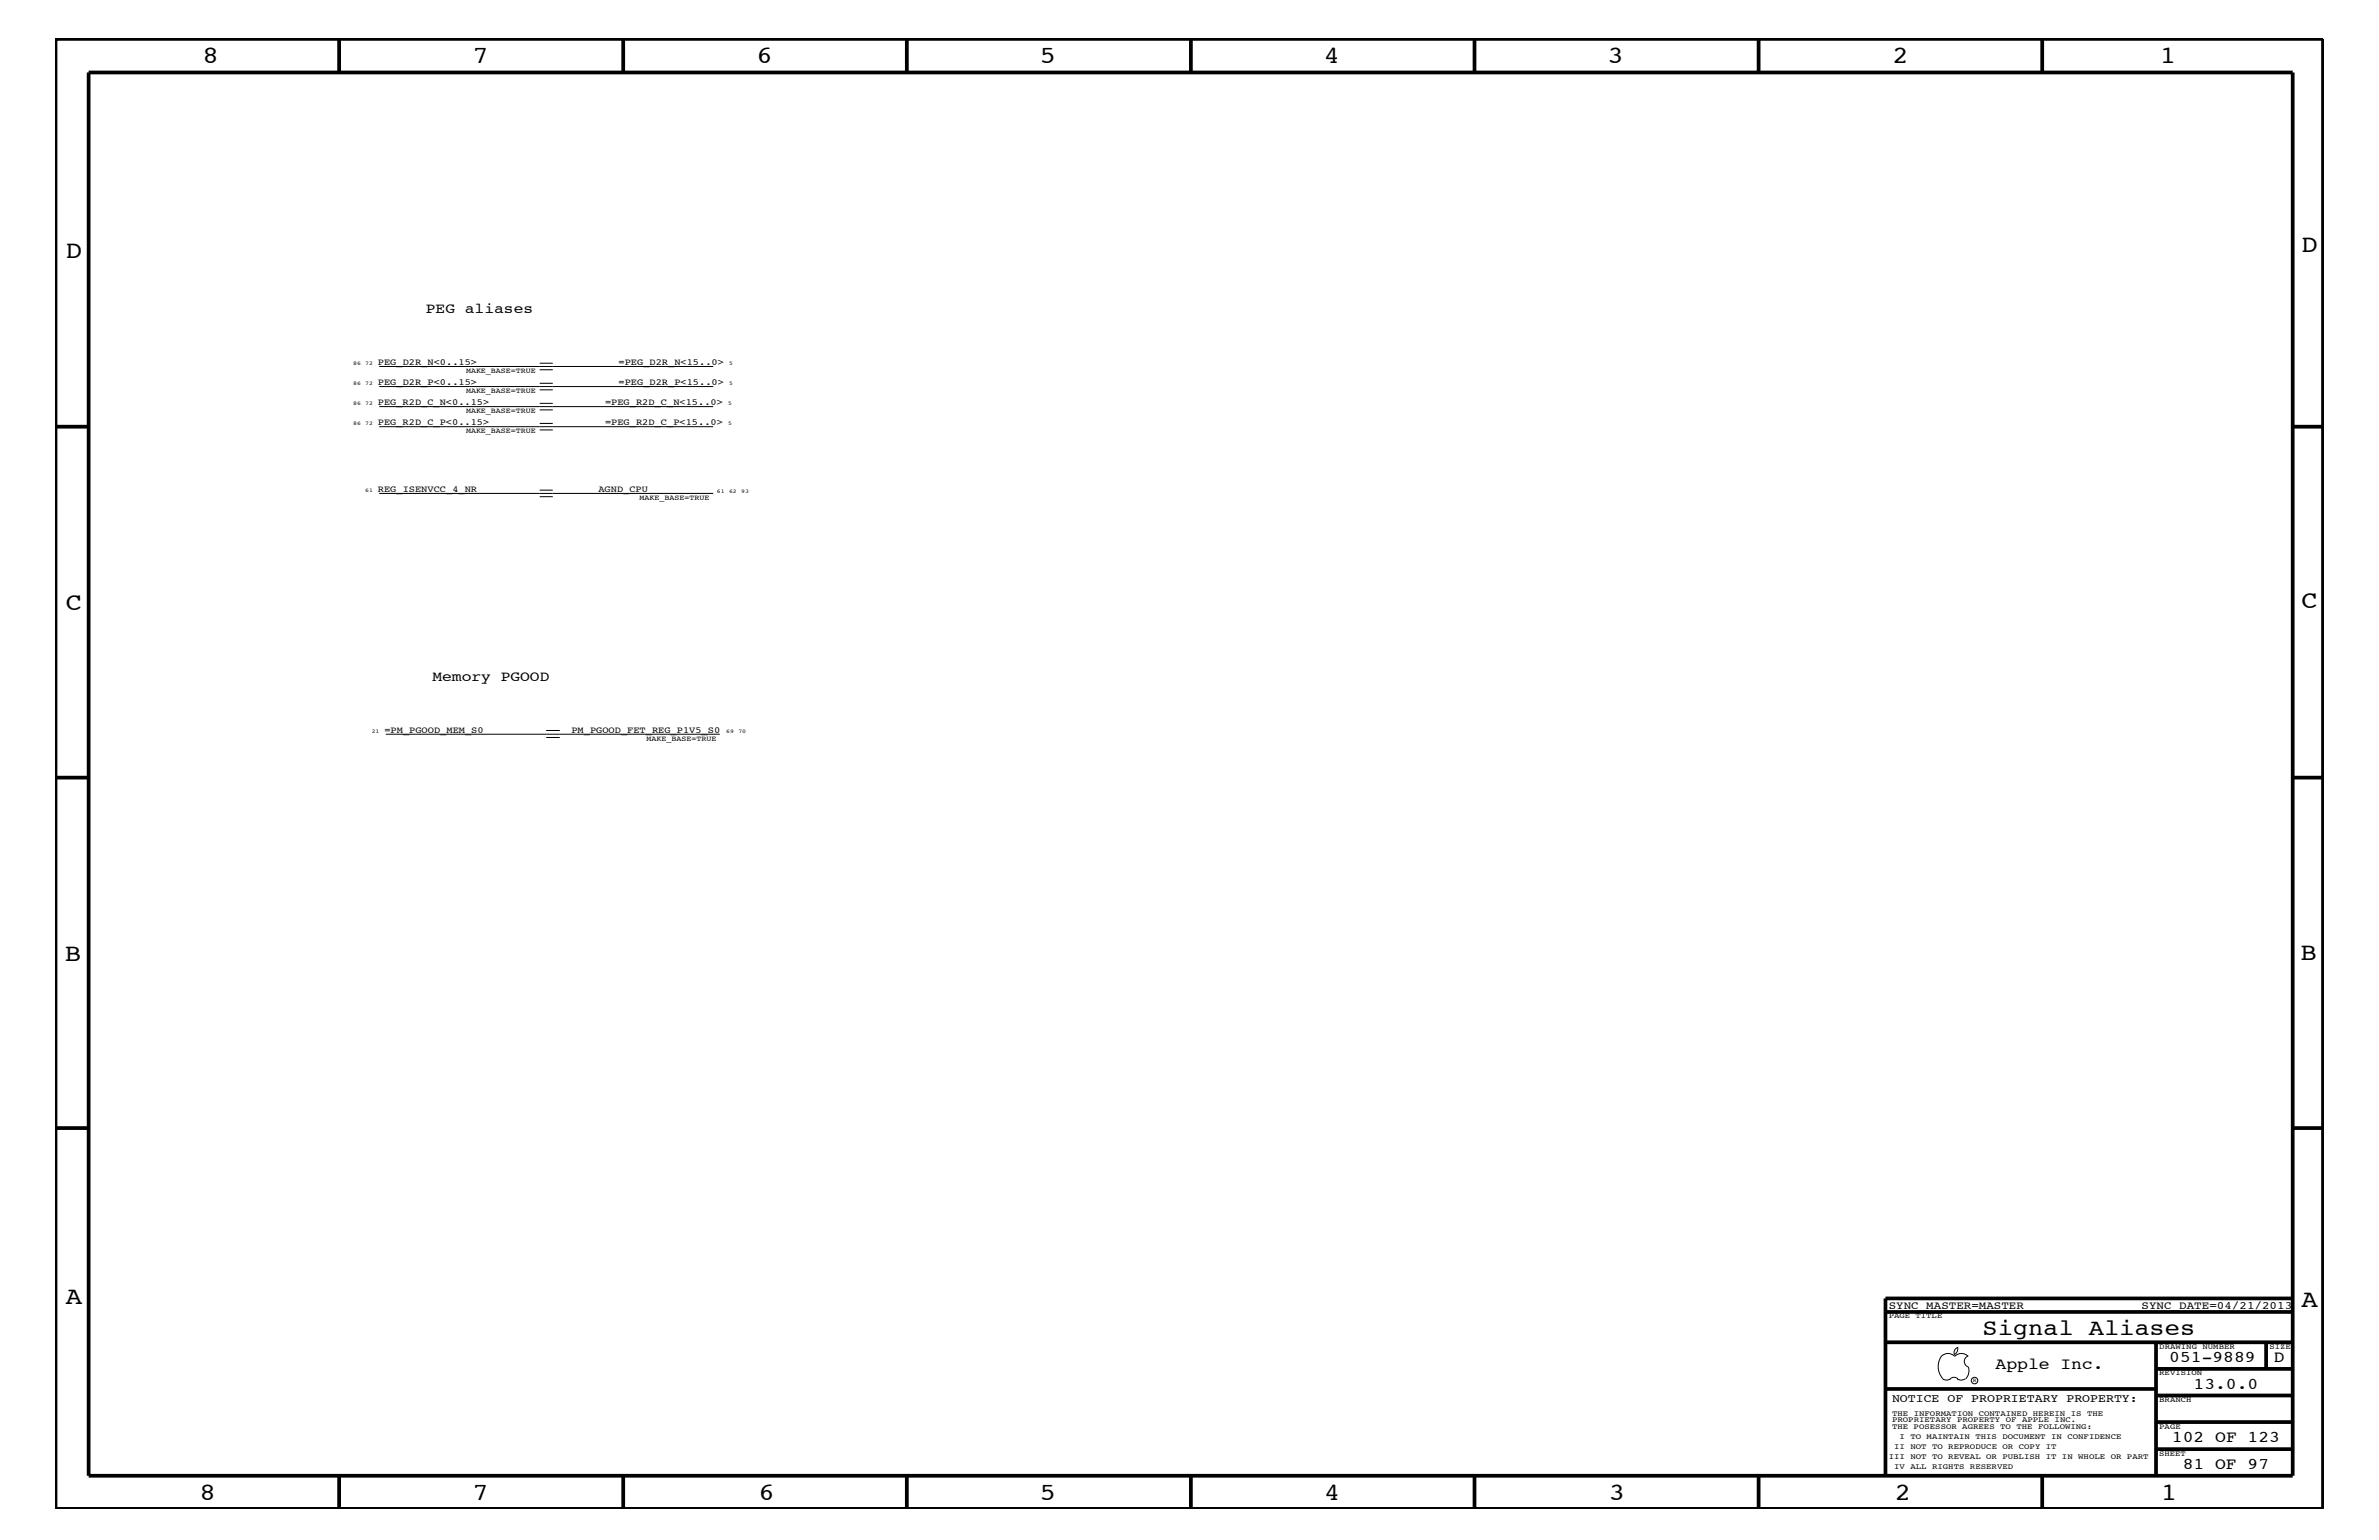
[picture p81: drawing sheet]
<svg xmlns="http://www.w3.org/2000/svg" width="432mm" height="279mm" viewBox="0 0 432 279" stroke-linecap="round" stroke-linejoin="round" font-family="sans-serif">
<defs><g id="words">
<g font-size="4.5">
<text x="36.7" y="11.5">8</text>
<text x="85.8" y="11.5">7</text>
<text x="137.3" y="11.5">6</text>
<text x="188.7" y="11.5">5</text>
<text x="240.3" y="11.5">4</text>
<text x="291.8" y="11.5">3</text>
<text x="343.5" y="11.5">2</text>
<text x="392" y="11.5">1</text>
<text x="11.9" y="46.8">D</text>
<text x="417.7" y="45.7">D</text>
<text x="11.9" y="110.6">C</text>
<text x="417.7" y="110.3">C</text>
<text x="11.8" y="174.3">B</text>
<text x="417.6" y="174.2">B</text>
<text x="11.9" y="236.7">A</text>
<text x="417.7" y="237.1">A</text>
<text x="36.2" y="272.1">8</text>
<text x="85.8" y="272.1">7</text>
<text x="137.7" y="272.1">6</text>
<text x="188.7" y="272.1">5</text>
<text x="240.4" y="272.1">4</text>
<text x="292" y="272.1">3</text>
<text x="343.9" y="272.1">2</text>
<text x="392.2" y="272.1">1</text>
</g>
<text font-size="4.1" x="359.8" y="242.3">Signal Aliases</text>
<g font-size="3">
<text x="362.2" y="248.4">Apple Inc.</text>
<text x="393.7" y="247.1">051-9889</text>
<text x="398.1" y="252">13.0.0</text>
<text x="412.7" y="247.1">D</text>
<text x="394.2" y="261.6">102 OF 123</text>
<text x="396.2" y="266.6">81 OF 97</text>
</g>
<g font-size="2.6">
<text x="77.3" y="56.8">PEG aliases</text>
<text x="78.5" y="123.5">Memory PGOOD</text>
</g>
<text font-size="2.1" x="343.4" y="254.4">NOTICE OF PROPRIETARY PROPERTY:</text>
<g font-size="2">
<text x="342.8" y="237.4">SYNC_MASTER=MASTER</text>
<text x="388.7" y="237.4">SYNC_DATE=04/21/2013</text>
</g>
<g font-size="1.7">
<text x="68.6" y="69.9">PEG_D2R_P&lt;0..15&gt;</text>
<text x="68.6" y="66.2">PEG_D2R_N&lt;0..15&gt;</text>
<text x="112.3" y="69.9">=PEG_D2R_P&lt;15..0&gt;</text>
<text x="112.3" y="66.2">=PEG_D2R_N&lt;15..0&gt;</text>
<text x="68.6" y="73.5">PEG_R2D_C_N&lt;0..15&gt;</text>
<text x="68.6" y="77.2">PEG_R2D_C_P&lt;0..15&gt;</text>
<text x="109.8" y="77.2">=PEG_R2D_C_P&lt;15..0&gt;</text>
<text x="109.8" y="73.5">=PEG_R2D_C_N&lt;15..0&gt;</text>
<text x="68.6" y="89.3">REG_ISENVCC_4_NR</text>
<text x="108.6" y="89.3">AGND_CPU</text>
<text x="69.8" y="133">=PM_PGOOD_MEM_S0</text>
<text x="103.7" y="133">PM_PGOOD_FET_REG_P1V5_S0</text>
</g>
<g font-size="1.4">
<text x="84.6" y="71.3">MAKE_BASE=TRUE</text>
<text x="84.6" y="67.7">MAKE_BASE=TRUE</text>
<text x="84.6" y="75">MAKE_BASE=TRUE</text>
<text x="84.6" y="78.6">MAKE_BASE=TRUE</text>
<text x="116.1" y="90.7">MAKE_BASE=TRUE</text>
<text x="117.3" y="134.4">MAKE_BASE=TRUE</text>
<text x="342.8" y="239.2">PAGE TITLE</text>
<text x="391.9" y="244.7">DRAWING NUMBER</text>
<text x="411.9" y="244.7">SIZE</text>
<text x="391.9" y="249.5">REVISION</text>
<text x="343.4" y="256.8">THE INFORMATION CONTAINED HEREIN IS THE</text>
<text x="391.9" y="254.4">BRANCH</text>
<text x="343.4" y="258">PROPRIETARY PROPERTY OF APPLE INC.</text>
<text x="343.4" y="259.3">THE POSESSOR AGREES TO THE FOLLOWING:</text>
<text x="343.8" y="262.9">II NOT TO REPRODUCE OR COPY IT</text>
<text x="344.8" y="261.1">I TO MAINTAIN THIS DOCUMENT IN CONFIDENCE</text>
<text x="391.9" y="259.3">PAGE</text>
<text x="342.8" y="264.7">III NOT TO REVEAL OR PUBLISH IT IN WHOLE OR PART</text>
<text x="343.8" y="266.6">IV ALL RIGHTS RESERVED</text>
<text x="391.9" y="264.1">SHEET</text>
</g>
<g font-size="1">
<text x="64.1" y="69.9">86</text>
<text x="64.1" y="66.2">86</text>
<text x="66.3" y="69.9">72</text>
<text x="66.3" y="66.2">72</text>
<text x="132.3" y="69.9">5</text>
<text x="132.3" y="66.2">5</text>
<text x="64.1" y="73.5">86</text>
<text x="64.1" y="77.2">86</text>
<text x="66.3" y="73.5">72</text>
<text x="66.3" y="77.2">72</text>
<text x="132.2" y="77.2">5</text>
<text x="132.2" y="73.5">5</text>
<text x="66.3" y="89.3">61</text>
<text x="130.1" y="89.5">61</text>
<text x="132.3" y="89.5">62</text>
<text x="134.5" y="89.5">93</text>
<text x="67.5" y="133">21</text>
<text x="131.8" y="133">69</text>
<text x="134" y="133">70</text>
<text x="358.1" y="250.7">R</text>
</g>
</g></defs>
<g fill="none" stroke="#000" stroke-width=".18">
<path d="M68.8 66.5h60.7M68.8 73.8h60.7M68.8 70.1h60.7M68.8 77.4h60.7M98 67.1h2.3M98 65.9h2.3M98 74.4h2.3M98 73.2h2.3M98 70.7h2.3M98 69.5h2.3M98 78h2.3M98 76.8h2.3"/>
<path d="M68.8 89.5h60.7M98 90.1h2.3M98 88.9h2.3M70 133.2h60.6M99.1 133.8h2.5M99.1 132.5h2.5M352.3 246.1a1.72 1.72 0 0 1 2.5 0 1.69 1.69 0 0 1 2.4 0M352.4 246a3.2 3.2 0 0 0 .4 4.3l.8 .1 .4-.2M354 250.2l.7-.3 .7 .3M355.2 250.2l.7 .2 .7-.2M355.3 244.4v.3a1.18 1.18 0 0 1-.6 1.1M355.4 244.4a.99 .99 0 0 0-.6 1.4"/>
<path d="M357.2 246a1.04 1.04 0 0 0-.7 1 1.04 1.04 0 0 0 .7 1M357.3 248l.1 .7a2.11 2.11 0 0 1-.6 1.5"/>
<circle cx="358.4" cy="250.5" r=".59"/>
</g>
<g fill="none" stroke="#000" stroke-width=".68" stroke-linecap="butt">
<path d="M10.1 7.1h411.5v266.7h-411.5zM16.1 13.2h400v254.5h-400zM61.6 7.1v6.1M113.1 7.1v6.1M164.6 7.1v6.1M216.2 7.1v6.1M267.6 7.1v6.1M319.2 7.1v6.1M370.7 7.1v6.1M10.1 77.4h6M416.1 77.4h5.5M10.1 141.1h6"/>
<path d="M416.1 141.1h5.5M10.1 204.7h6M416.1 204.7h5.5M342.2 238h73.9M416.1 235.6h-73.9v32.1M342.2 243.5h73.9M342.2 252h49.1M391.3 248.4h24.8M391.3 243.5v24.2M391.3 258h24.8M391.3 253.2h24.8M411.3 243.5v4.9"/>
<path d="M61.6 267.7v6.1M113.1 267.7v6.1M164.6 267.7v6.1M216.2 268v5.8M267.6 267.7v6.1M319.2 267.7v6.1M370.7 267.7v6.1M391.3 262.9h24.8"/>
</g>
<use href="#words"/>
</svg>
